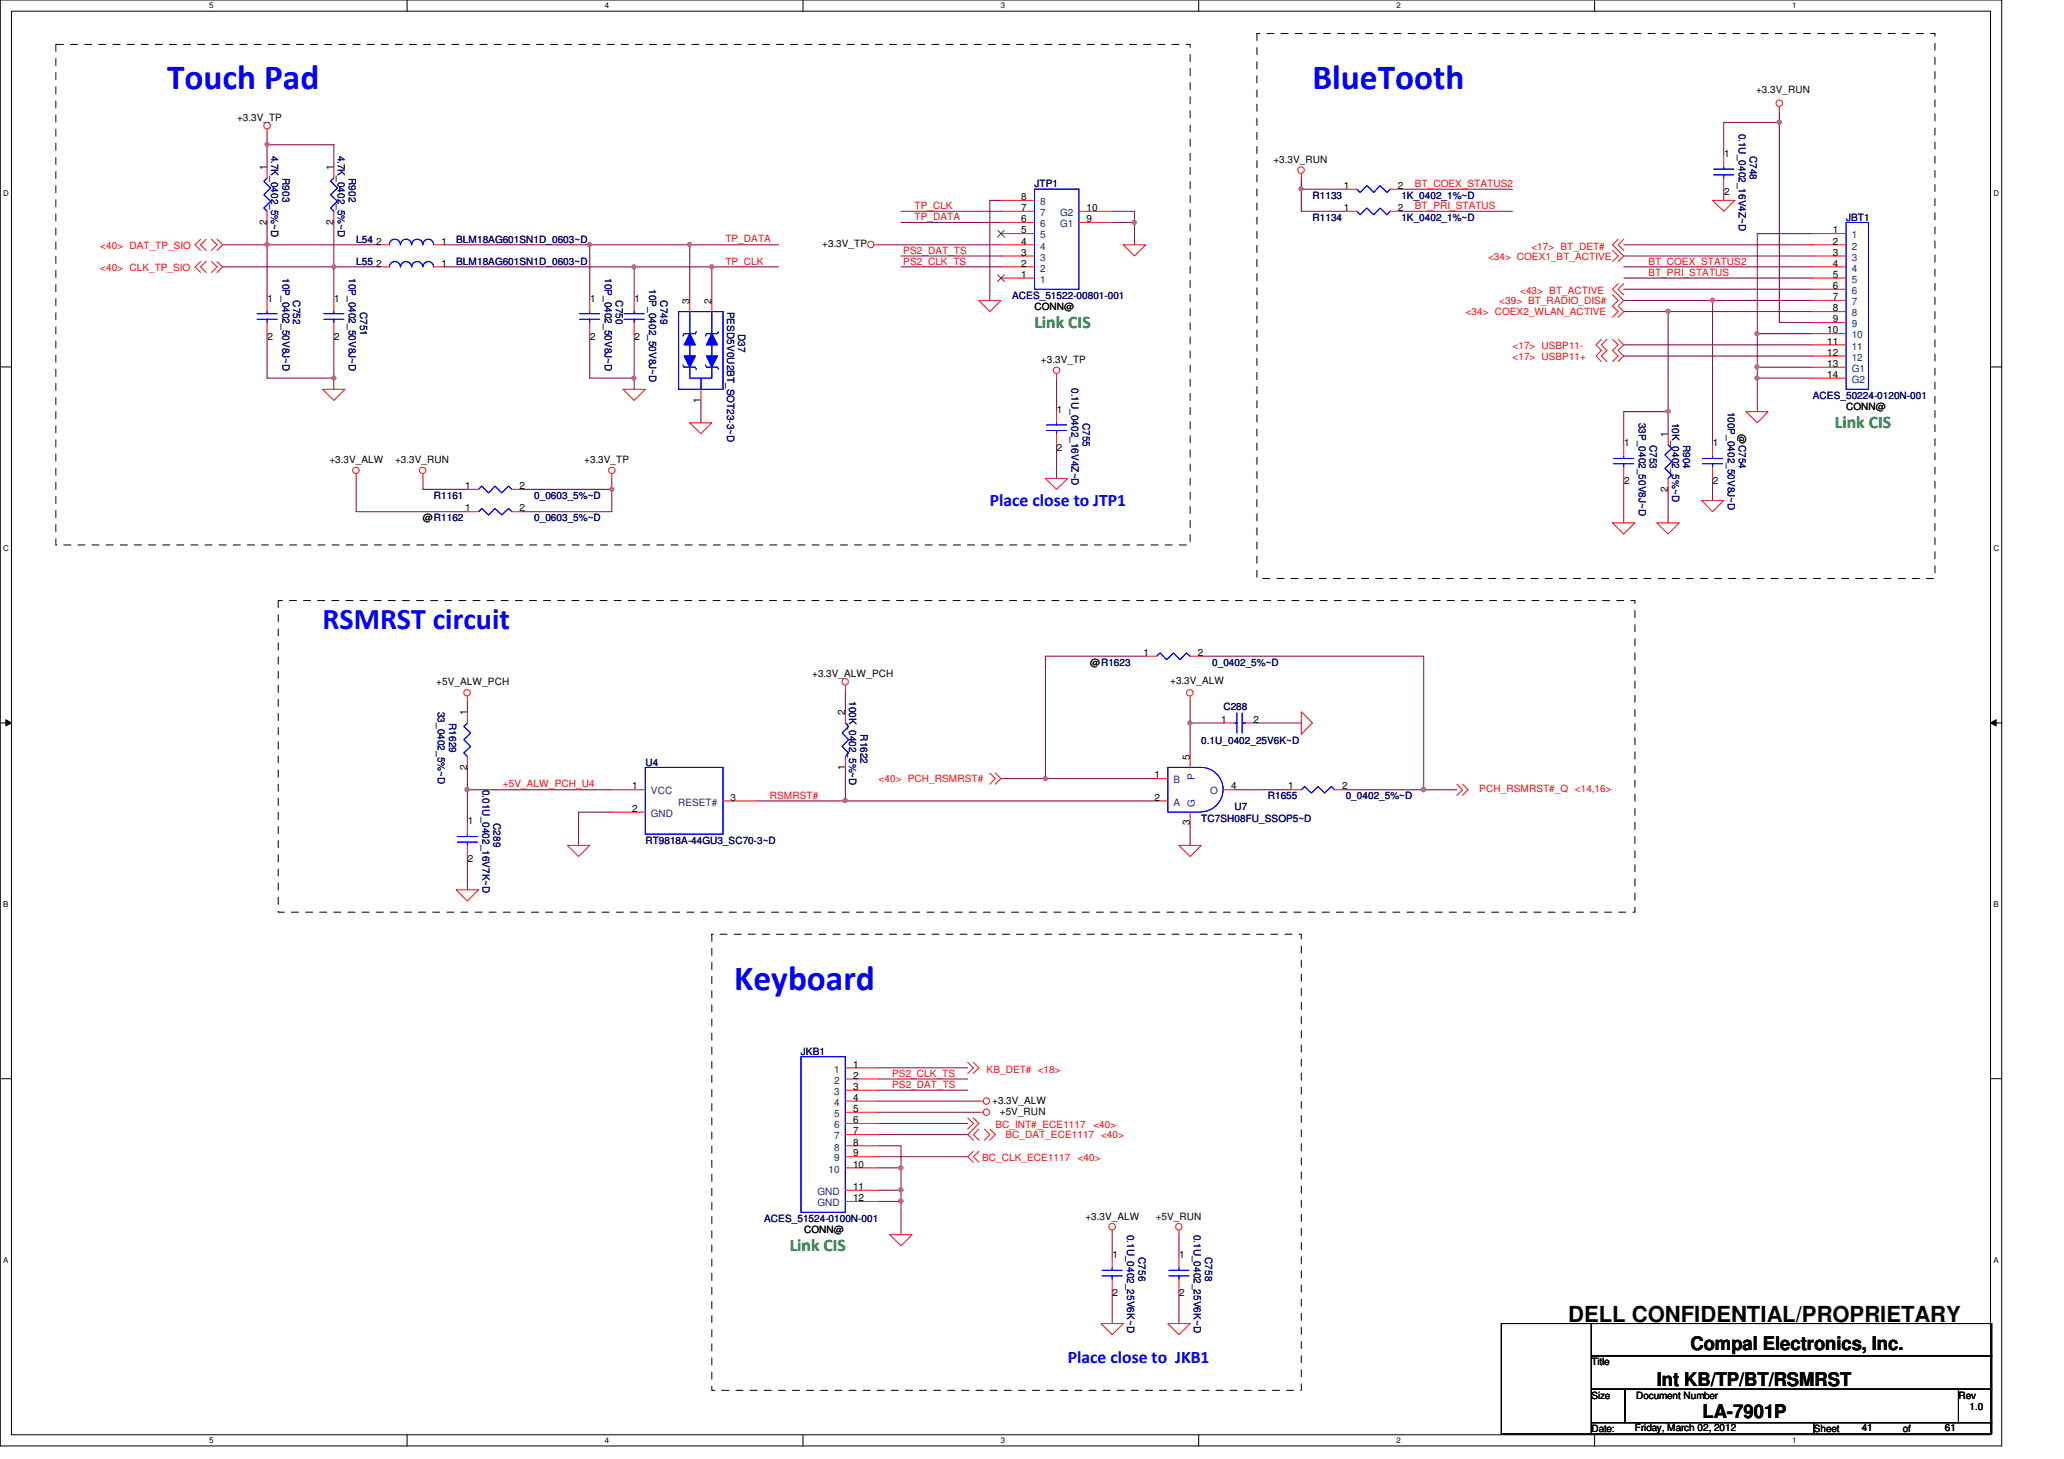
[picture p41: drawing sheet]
<svg xmlns="http://www.w3.org/2000/svg" width="297mm" height="210mm" viewBox="0 0 297 210" stroke-linecap="round" stroke-linejoin="round" font-family="sans-serif">
<defs><g id="words">
<g font-size="5.1" fill="#00f">
<text x="24" y="12.8">Touch Pad</text>
<text x="188.9" y="12.8">BlueTooth</text>
<text x="105.7" y="142.5">Keyboard</text>
</g>
<text font-size="4.3" fill="#00f" x="46.4" y="90.5">RSMRST circuit</text>
<text font-size="3.2" x="225.7" y="190.2">DELL CONFIDENTIAL/PROPRIETARY</text>
<g font-size="2.7">
<text x="243.3" y="194.3">Compal Electronics, Inc.</text>
<text x="238.5" y="199.4">Int KB/TP/BT/RSMRST</text>
<text x="245" y="204">LA-7901P</text>
</g>
<g font-size="2.5" fill="#008000">
<text x="148.9" y="47.2">Link CIS</text>
<text x="264.1" y="61.6">Link CIS</text>
<text x="113.7" y="180">Link CIS</text>
</g>
<g font-size="2.5" fill="#00f">
<text x="142.4" y="72.8">Place close to JTP1</text>
<text x="153.7" y="196">Place close to JKB1</text>
</g>
<g font-size="1.4">
<text x="34.1" y="17.4">+3.3V_TP</text>
<text x="252.7" y="13.4">+3.3V_RUN</text>
<text x="183.3" y="23.5">+3.3V_RUN</text>
<text x="248.1" y="22.6">1</text>
<text x="38.4" y="24.5" transform="rotate(-90 38.4 24.5)">1</text>
<text x="48" y="24.5" transform="rotate(-90 48 24.5)">1</text>
<text x="147" y="28.8">8</text>
<text x="193.4" y="27.2">1</text>
<text x="201.2" y="27.2">2</text>
<text x="248.1" y="28.1">2</text>
<text x="38.4" y="32.3" transform="rotate(-90 38.4 32.3)">2</text>
<text x="48" y="32.3" transform="rotate(-90 48 32.3)">2</text>
<text x="54.1" y="35.2">2</text>
<text x="63.5" y="35.2">1</text>
<text x="118.3" y="35.6">+3.3V_TP</text>
<text x="147" y="35.2">4</text>
<text x="147" y="33.6">5</text>
<text x="147" y="32">6</text>
<text x="147" y="30.4">7</text>
<text x="156.4" y="32">9</text>
<text x="156.4" y="30.4">10</text>
<text x="193.4" y="30.4">1</text>
<text x="201.2" y="30.4">2</text>
<text x="263.8" y="33.6">1</text>
<text x="263.8" y="35.2">2</text>
<text x="54.1" y="38.4">2</text>
<text x="63.5" y="38.4">1</text>
<text x="147" y="40">1</text>
<text x="147" y="38.4">2</text>
<text x="147" y="36.8">3</text>
<text x="263.8" y="36.8">3</text>
<text x="263.8" y="38.4">4</text>
<text x="263.8" y="40">5</text>
<text x="263.8" y="41.6">6</text>
<text x="38.5" y="43.4">1</text>
<text x="48.1" y="43.4">1</text>
<text x="84.9" y="43.4">1</text>
<text x="91.3" y="43.4">1</text>
<text x="99.2" y="43.7" transform="rotate(-90 99.2 43.7)">3</text>
<text x="102.4" y="43.7" transform="rotate(-90 102.4 43.7)">2</text>
<text x="148.9" y="44.6">CONN@</text>
<text x="263" y="48">10</text>
<text x="263.8" y="43.2">7</text>
<text x="263.8" y="44.8">8</text>
<text x="263.8" y="46.4">9</text>
<text x="38.5" y="48.9">2</text>
<text x="48.1" y="48.9">2</text>
<text x="84.9" y="48.9">2</text>
<text x="91.3" y="48.9">2</text>
<text x="149.8" y="52.2">+3.3V_TP</text>
<text x="263" y="49.6">11</text>
<text x="263" y="51.2">12</text>
<text x="263" y="52.8">13</text>
<text x="100.8" y="57.9" transform="rotate(-90 100.8 57.9)">1</text>
<text x="152.1" y="59.4">1</text>
<text x="263" y="54.4">14</text>
<text x="265.7" y="59">CONN@</text>
<text x="152.1" y="64.9">2</text>
<text x="233.7" y="64.2">1</text>
<text x="240" y="62.9" transform="rotate(-90 240 62.9)">1</text>
<text x="246.5" y="64.2">1</text>
<text x="250.2" y="62.4" transform="rotate(90 250.2 62.4)">@C754</text>
<text x="47.4" y="66.6">+3.3V_ALW</text>
<text x="56.9" y="66.6">+3.3V_RUN</text>
<text x="67" y="70.4">1</text>
<text x="74.8" y="70.4">2</text>
<text x="84.1" y="66.6">+3.3V_TP</text>
<text x="233.7" y="69.7">2</text>
<text x="240" y="70.7" transform="rotate(-90 240 70.7)">2</text>
<text x="246.5" y="69.7">2</text>
<text x="60.9" y="75">@R1162</text>
<text x="67" y="73.6">1</text>
<text x="74.8" y="73.6">2</text>
<text x="156.9" y="95.8">@R1623</text>
<text x="164.5" y="94.4">1</text>
<text x="172.4" y="94.4">2</text>
<text x="62.8" y="98.5">+5V_ALW_PCH</text>
<text x="116.9" y="97.4">+3.3V_ALW_PCH</text>
<text x="168.4" y="98.3">+3.3V_ALW</text>
<text x="67.2" y="102.9" transform="rotate(-90 67.2 102.9)">1</text>
<text x="121.6" y="102.9" transform="rotate(-90 121.6 102.9)">2</text>
<text x="175.8" y="104">1</text>
<text x="180.4" y="104">2</text>
<text x="67.2" y="110.7" transform="rotate(-90 67.2 110.7)">2</text>
<text x="91" y="113.6">1</text>
<text x="121.6" y="110.7" transform="rotate(-90 121.6 110.7)">1</text>
<text x="166.2" y="112">1</text>
<text x="171.2" y="109.3" transform="rotate(-90 171.2 109.3)">5</text>
<text x="177.2" y="113.6">4</text>
<text x="185.4" y="113.6">1</text>
<text x="193.2" y="113.6">2</text>
<text x="67.3" y="118.6">1</text>
<text x="91" y="116.8">2</text>
<text x="105.2" y="115.2">3</text>
<text x="166.2" y="115.2">2</text>
<text x="171.2" y="118.7" transform="rotate(-90 171.2 118.7)">3</text>
<text x="67.3" y="124.1">2</text>
<text x="122.8" y="153.6">1</text>
<text x="122.8" y="155.2">2</text>
<text x="122.8" y="156.8">3</text>
<text x="122.8" y="158.4">4</text>
<text x="122.8" y="160">5</text>
<text x="122.8" y="161.6">6</text>
<text x="142.8" y="158.8">+3.3V_ALW</text>
<text x="143.9" y="160.4">+5V_RUN</text>
<text x="122.8" y="163.2">7</text>
<text x="122.8" y="164.8">8</text>
<text x="122.8" y="166.4">9</text>
<text x="122.8" y="168">10</text>
<text x="122.8" y="171.2">11</text>
<text x="122.8" y="172.8">12</text>
<text x="115.7" y="177.4">CONN@</text>
<text x="156.2" y="175.5">+3.3V_ALW</text>
<text x="166.3" y="175.5">+5V_RUN</text>
<text x="160.1" y="181">1</text>
<text x="169.7" y="181">1</text>
<text x="160.1" y="186.5">2</text>
<text x="169.7" y="186.5">2</text>
<text x="229" y="196.4">Title</text>
<text x="229" y="201.2">Size</text>
<text x="235.5" y="201.2">Document Number</text>
<text x="281.9" y="201.2">Rev</text>
<text x="283.5" y="202.8">1.0</text>
<text x="229" y="206">Date:</text>
<text x="235.3" y="205.9">Friday, March 02, 2012</text>
<text x="261" y="206">Sheet</text>
<text x="267.9" y="205.9">41</text>
<text x="273.9" y="206">of</text>
<text x="279.9" y="205.9">61</text>
</g>
<g font-size="1.4" fill="#000080">
<text x="39" y="22.4" transform="rotate(90 39 22.4)">4.7K_0402_5%~D</text>
<text x="48.6" y="22.4" transform="rotate(90 48.6 22.4)">4.7K_0402_5%~D</text>
<text x="250.2" y="19.2" transform="rotate(90 250.2 19.2)">0.1U_0402_16V4Z~D</text>
<text x="251.8" y="22.4" transform="rotate(90 251.8 22.4)">C748</text>
<text x="40.6" y="25.6" transform="rotate(90 40.6 25.6)">R903</text>
<text x="50.2" y="25.6" transform="rotate(90 50.2 25.6)">R902</text>
<text x="148.9" y="27">JTP1</text>
<text x="188.9" y="28.6">R1133</text>
<text x="201.7" y="28.6">1K_0402_1%~D</text>
<text x="51.3" y="35">L54</text>
<text x="65.7" y="35">BLM18AG601SN1D_0603~D</text>
<text x="188.9" y="31.7">R1134</text>
<text x="201.7" y="31.7">1K_0402_1%~D</text>
<text x="265.7" y="31.7">JBT1</text>
<text x="40.6" y="40" transform="rotate(90 40.6 40)">10P_0402_50V8J~D</text>
<text x="50.2" y="40" transform="rotate(90 50.2 40)">10P_0402_50V8J~D</text>
<text x="51.3" y="38.2">L55</text>
<text x="65.7" y="38.2">BLM18AG601SN1D_0603~D</text>
<text x="87" y="40" transform="rotate(90 87 40)">10P_0402_50V8J~D</text>
<text x="93.4" y="41.6" transform="rotate(90 93.4 41.6)">10P_0402_50V8J~D</text>
<text x="42.2" y="43.2" transform="rotate(90 42.2 43.2)">C752</text>
<text x="51.8" y="44.8" transform="rotate(90 51.8 44.8)">C751</text>
<text x="88.6" y="43.2" transform="rotate(90 88.6 43.2)">C750</text>
<text x="95" y="43.2" transform="rotate(90 95 43.2)">C749</text>
<text x="104.6" y="44.8" transform="rotate(90 104.6 44.8)">PESD5V0U2BT_SOT23-3~D</text>
<text x="145.7" y="43">ACES_51522-00801-001</text>
<text x="106.2" y="48" transform="rotate(90 106.2 48)">D37</text>
<text x="154.2" y="55.8" transform="rotate(90 154.2 55.8)">0.1U_0402_16V4Z~D</text>
<text x="248.7" y="59.2" transform="rotate(90 248.7 59.2)">100P_0402_50V8J~D</text>
<text x="260.9" y="57.4">ACES_50224-0120N-001</text>
<text x="155.8" y="60.8" transform="rotate(90 155.8 60.8)">C755</text>
<text x="235.8" y="60.8" transform="rotate(90 235.8 60.8)">33P_0402_50V8J~D</text>
<text x="237.4" y="64" transform="rotate(90 237.4 64)">C753</text>
<text x="240.7" y="60.8" transform="rotate(90 240.7 60.8)">10K_0402_5%~D</text>
<text x="242.2" y="64" transform="rotate(90 242.2 64)">R904</text>
<text x="62.4" y="71.8">R1161</text>
<text x="76.9" y="71.8">0_0603_5%~D</text>
<text x="76.9" y="75">0_0603_5%~D</text>
<text x="174.5" y="95.8">0_0402_5%~D</text>
<text x="122.2" y="100.8" transform="rotate(90 122.2 100.8)">100K_0402_5%~D</text>
<text x="63" y="102.4" transform="rotate(90 63 102.4)">33_0402_5%~D</text>
<text x="64.6" y="104" transform="rotate(90 64.6 104)">R1629</text>
<text x="123.8" y="105.6" transform="rotate(90 123.8 105.6)">R1622</text>
<text x="172.9" y="107">0.1U_0402_25V6K~D</text>
<text x="176.1" y="102.2">C288</text>
<text x="69.4" y="113.6" transform="rotate(90 69.4 113.6)">0.01U_0402_16V7K~D</text>
<text x="92.9" y="110.2">U4</text>
<text x="71" y="118.4" transform="rotate(90 71 118.4)">C289</text>
<text x="172.9" y="118.2">TC7SH08FU_SSOP5~D</text>
<text x="177.7" y="116.6">U7</text>
<text x="182.5" y="115">R1655</text>
<text x="193.7" y="115">0_0402_5%~D</text>
<text x="92.9" y="121.4">RT9818A-44GU3_SC70-3~D</text>
<text x="115.3" y="151.8">JKB1</text>
<text x="110" y="175.8">ACES_51524-0100N-001</text>
<text x="162.2" y="177.6" transform="rotate(90 162.2 177.6)">0.1U_0402_25V6K~D</text>
<text x="171.8" y="177.6" transform="rotate(90 171.8 177.6)">0.1U_0402_25V6K~D</text>
<text x="163.8" y="180.8" transform="rotate(90 163.8 180.8)">C756</text>
<text x="173.4" y="180.8" transform="rotate(90 173.4 180.8)">C758</text>
</g>
<g font-size="1.4" fill="#004080">
<text x="149.7" y="29.5">8</text>
<text x="149.7" y="35.9">4</text>
<text x="149.7" y="34.3">5</text>
<text x="149.7" y="32.7">6</text>
<text x="149.7" y="31.1">7</text>
<text x="152.6" y="32.7">G1</text>
<text x="152.6" y="31.1">G2</text>
<text x="266.5" y="34.3">1</text>
<text x="266.5" y="35.9">2</text>
<text x="149.7" y="40.7">1</text>
<text x="149.7" y="39.1">2</text>
<text x="149.7" y="37.5">3</text>
<text x="266.5" y="37.5">3</text>
<text x="266.5" y="39.1">4</text>
<text x="266.5" y="40.7">5</text>
<text x="266.5" y="42.3">6</text>
<text x="266.5" y="43.9">7</text>
<text x="266.5" y="45.5">8</text>
<text x="266.5" y="47.1">9</text>
<text x="266.5" y="48.7">10</text>
<text x="266.5" y="50.3">11</text>
<text x="266.5" y="51.9">12</text>
<text x="266.5" y="53.5">G1</text>
<text x="266.5" y="55.1">G2</text>
<text x="168.9" y="112.7">B</text>
<text x="172" y="112.2" transform="rotate(-90 172 112.2)">P</text>
<text x="93.7" y="114.3">VCC</text>
<text x="93.7" y="117.5">GND</text>
<text x="97.6" y="115.9">RESET#</text>
<text x="168.9" y="115.9">A</text>
<text x="172" y="116" transform="rotate(-90 172 116)">G</text>
<text x="174.2" y="114.3">O</text>
<text x="120.1" y="154.3">1</text>
<text x="120.1" y="155.9">2</text>
<text x="120.1" y="157.5">3</text>
<text x="120.1" y="159.1">4</text>
<text x="120.1" y="160.7">5</text>
<text x="120.1" y="162.3">6</text>
<text x="120.1" y="163.9">7</text>
<text x="120.1" y="165.5">8</text>
<text x="120.1" y="167.1">9</text>
<text x="117.6" y="171.9">GND</text>
<text x="117.6" y="173.5">GND</text>
<text x="119.2" y="168.7">10</text>
</g>
<g font-size="1.4" fill="#f00">
<text x="203.6" y="26.9">BT_COEX_STATUS2</text>
<text x="14.4" y="35.8">&lt;40&gt; DAT_TP_SIO</text>
<text x="104.4" y="34.9">TP_DATA</text>
<text x="131.6" y="30.1">TP_CLK</text>
<text x="131.6" y="31.7">TP_DATA</text>
<text x="203.6" y="30.1">BT_PRI_STATUS</text>
<text x="220.4" y="35.9">&lt;17&gt; BT_DET#</text>
<text x="14.4" y="39">&lt;40&gt; CLK_TP_SIO</text>
<text x="104.4" y="38.1">TP_CLK</text>
<text x="130" y="38.1">PS2_CLK_TS</text>
<text x="130" y="36.5">PS2_DAT_TS</text>
<text x="214.2" y="37.4">&lt;34&gt; COEX1_BT_ACTIVE</text>
<text x="237.2" y="38.1">BT_COEX_STATUS2</text>
<text x="237.2" y="39.7">BT_PRI_STATUS</text>
<text x="210.9" y="45.4">&lt;34&gt; COEX2_WLAN_ACTIVE</text>
<text x="215.8" y="43.8">&lt;39&gt; BT_RADIO_DIS#</text>
<text x="218.8" y="42.3">&lt;43&gt; BT_ACTIVE</text>
<text x="217.7" y="51.8">&lt;17&gt; USBP11+</text>
<text x="217.7" y="50.2">&lt;17&gt; USBP11-</text>
<text x="72.4" y="113.3">+5V_ALW_PCH_U4</text>
<text x="126.4" y="112.4">&lt;40&gt; PCH_RSMRST#</text>
<text x="110.8" y="114.9">RSMRST#</text>
<text x="212.9" y="114">PCH_RSMRST#_Q &lt;14,16&gt;</text>
<text x="128.4" y="154.9">PS2_CLK_TS</text>
<text x="142" y="154.3">KB_DET# &lt;18&gt;</text>
<text x="128.4" y="156.5">PS2_DAT_TS</text>
<text x="141.3" y="167">BC_CLK_ECE1117</text>
<text x="143.3" y="162.3">BC_INT#_ECE1117</text>
<text x="144.7" y="163.8">BC_DAT_ECE1117 &lt;40&gt;</text>
<text x="155.1" y="167">&lt;40&gt;</text>
<text x="157.3" y="162.3">&lt;40&gt;</text>
</g>
<g font-size="1.1">
<text x="30.1" y="1.1">5</text>
<text x="87" y="1.1">4</text>
<text x="144" y="1.1">3</text>
<text x="201" y="1.1">2</text>
<text x="257.9" y="1.1">1</text>
<text x=".5" y="28.2">D</text>
<text x="286.9" y="28.2">D</text>
<text x=".5" y="79.3">C</text>
<text x="286.9" y="79.3">C</text>
<text x=".5" y="130.6">B</text>
<text x="286.9" y="130.6">B</text>
<text x=".5" y="181.7">A</text>
<text x="286.9" y="181.7">A</text>
<text x="30.1" y="207.6">5</text>
<text x="87" y="207.6">4</text>
<text x="144" y="207.6">3</text>
<text x="201" y="207.6">2</text>
<text x="257.9" y="207.6">1</text>
</g>
</g></defs>
<path d="M0 0h288.1v208h-288.1zM1.6 1.6h284.9v204.8h-284.9z" fill="none" stroke="#000" stroke-width=".14"/>
<g fill="#fff">
<path d="M30.1 .2h.6v1.2h-.6z"/>
<path d="M30.1 206.6h.6v1.2h-.6z"/>
</g>
<path d="M58.6 0v1.6M58.6 206.4v1.6" fill="none" stroke="#000" stroke-width=".14"/>
<g fill="#fff">
<path d="M87 .2h.6v1.2h-.6z"/>
<path d="M87 206.6h.6v1.2h-.6z"/>
</g>
<path d="M115.6 0v1.6M115.6 206.4v1.6" fill="none" stroke="#000" stroke-width=".14"/>
<g fill="#fff">
<path d="M144 .2h.6v1.2h-.6z"/>
<path d="M144 206.6h.6v1.2h-.6z"/>
</g>
<path d="M172.5 0v1.6M172.5 206.4v1.6" fill="none" stroke="#000" stroke-width=".14"/>
<g fill="#fff">
<path d="M201 .2h.5v1.2h-.5z"/>
<path d="M201 206.6h.5v1.2h-.5z"/>
</g>
<path d="M229.5 0v1.6M229.5 206.4v1.6" fill="none" stroke="#000" stroke-width=".14"/>
<g fill="#fff">
<path d="M257.9 .2h.6v1.2h-.6z"/>
<path d="M257.9 206.6h.6v1.2h-.6z"/>
<path d="M.5 27.2h.7v1.2h-.7z"/>
<path d="M286.9 27.2h.8v1.2h-.8z"/>
<path d="M.5 78.4h.7v1.1h-.7z"/>
<path d="M286.9 78.4h.8v1.1h-.8z"/>
</g>
<path d="M0 52.8h1.6M286.5 52.8h1.6" fill="none" stroke="#000" stroke-width=".14"/>
<g fill="#fff">
<path d="M.5 129.6h.7v1.2h-.7z"/>
<path d="M286.9 129.6h.7v1.2h-.7z"/>
</g>
<path d="M0 104h1.6M.8 103.5l.8 .5-.8 .4zM286.5 104h1.6M286.5 104l.8-.5v.9z" fill="none" stroke="#000" stroke-width=".14"/>
<path d="M.8 103.5l.8 .5-.8 .4zM286.5 104l.8-.5v.9z" fill="#000"/>
<g fill="#fff">
<path d="M.5 180.8h.7v1.1h-.7z"/>
<path d="M286.9 180.8h.7v1.1h-.7z"/>
</g>
<path d="M0 155.2h1.6M286.5 155.2h1.6" fill="none" stroke="#000" stroke-width=".14"/>
<path d="M48 38.4h6.4" fill="none" stroke="#800040" stroke-width=".14"/>
<circle cx="48" cy="38.4" r=".3" fill="#f0f"/>
<circle cx="48" cy="38.4" r=".3" fill="none" stroke="#f0f" stroke-width=".14"/>
<path d="M48 38.4v4.8M84.9 35.2v8" fill="none" stroke="#800040" stroke-width=".14"/>
<circle cx="84.8" cy="35.2" r=".3" fill="#f0f"/>
<circle cx="84.8" cy="35.2" r=".3" fill="none" stroke="#f0f" stroke-width=".14"/>
<path d="M64 35.2h20.9M91.3 38.4v4.8M48 54.4v1.6" fill="none" stroke="#800040" stroke-width=".14"/>
<circle cx="48" cy="54.4" r=".3" fill="#f0f"/>
<circle cx="48" cy="54.4" r=".3" fill="none" stroke="#f0f" stroke-width=".14"/>
<path d="M48 48v6.4M91.3 48v8M152.1 54.4v4.8M152.1 64v4.8" fill="none" stroke="#800040" stroke-width=".14"/>
<circle cx="91.2" cy="54.4" r=".3" fill="#f0f"/>
<circle cx="91.2" cy="54.4" r=".3" fill="none" stroke="#f0f" stroke-width=".14"/>
<path d="M54.4 35.2h-16v8M84.9 48v6.4" fill="none" stroke="#800040" stroke-width=".14"/>
<circle cx="38.4" cy="35.2" r=".3" fill="#f0f"/>
<circle cx="38.4" cy="35.2" r=".3" fill="none" stroke="#f0f" stroke-width=".14"/>
<path d="M256.1 17.6v28.8h4.8M233.7 35.2h27.2M252.9 54.4v4.8" fill="none" stroke="#800040" stroke-width=".14"/>
<circle cx="252.9" cy="54.4" r=".3" fill="#f0f"/>
<circle cx="252.9" cy="54.4" r=".3" fill="none" stroke="#f0f" stroke-width=".14"/>
<path d="M233.7 36.8h27.2M260.9 33.6h-8v14.4h8M233.7 49.6h27.2M233.7 51.2h27.2M233.7 43.2h12.8M246.5 43.2h14.4M246.5 43.2v20.8M246.5 68.8v3.2" fill="none" stroke="#800040" stroke-width=".14"/>
<circle cx="246.5" cy="43.2" r=".3" fill="#f0f"/>
<circle cx="246.5" cy="43.2" r=".3" fill="none" stroke="#f0f" stroke-width=".14"/>
<path d="M240.1 59.2v3.2M233.7 68.8v6.4M240.1 70.4v4.8" fill="none" stroke="#800040" stroke-width=".14"/>
<circle cx="240.1" cy="59.2" r=".3" fill="#f0f"/>
<circle cx="240.1" cy="59.2" r=".3" fill="none" stroke="#f0f" stroke-width=".14"/>
<path d="M240.1 44.8h20.8" fill="none" stroke="#800040" stroke-width=".14"/>
<circle cx="240.1" cy="44.8" r=".3" fill="#f0f"/>
<circle cx="240.1" cy="44.8" r=".3" fill="none" stroke="#f0f" stroke-width=".14"/>
<path d="M233.7 44.8h6.4v14.4h-6.4v4.8M252.9 48v4.8h8" fill="none" stroke="#800040" stroke-width=".14"/>
<circle cx="252.9" cy="48" r=".3" fill="#f0f"/>
<circle cx="252.9" cy="48" r=".3" fill="none" stroke="#f0f" stroke-width=".14"/>
<path d="M252.9 52.8v1.6h8" fill="none" stroke="#800040" stroke-width=".14"/>
<circle cx="252.9" cy="52.8" r=".3" fill="#f0f"/>
<circle cx="252.9" cy="52.8" r=".3" fill="none" stroke="#f0f" stroke-width=".14"/>
<path d="M38.4 20.8h9.6M38.4 32v3.2h-6.4M48 32v6.4h-16" fill="none" stroke="#800040" stroke-width=".14"/>
<circle cx="38.4" cy="20.8" r=".3" fill="#f0f"/>
<circle cx="38.4" cy="20.8" r=".3" fill="none" stroke="#f0f" stroke-width=".14"/>
<path d="M38.4 19.2v4.8M48 20.8v3.2M64 38.4h27.3M233.7 38.4h27.2M233.7 41.6h27.2M233.7 40h27.2M126.4 158.4h14.5M126.4 156.8h12.9M126.4 155.2h12.9M126.4 161.6h12.9M126.4 163.2h12.9M129.7 172.8v4.8" fill="none" stroke="#800040" stroke-width=".14"/>
<circle cx="129.6" cy="172.8" r=".31" fill="#f0f"/>
<circle cx="129.6" cy="172.8" r=".31" fill="none" stroke="#f0f" stroke-width=".14"/>
<path d="M51.3 73.6h16M60.9 70.4h6.4M75.3 70.4h12.7M88 68.8v1.6M88 70.4v3.2h-12.7M126.4 153.6h12.9M126.4 160h14.5M126.4 166.4h12.9M126.4 164.8h3.3M126.4 172.8h3.3" fill="none" stroke="#800040" stroke-width=".14"/>
<circle cx="88.1" cy="70.4" r=".3" fill="#f0f"/>
<circle cx="88.1" cy="70.4" r=".3" fill="none" stroke="#f0f" stroke-width=".14"/>
<path d="M126.4 35.2h17.7M129.7 30.4h14.4M129.7 32h14.4M129.7 38.4h14.4M129.7 36.8h14.4M144.1 28.8h-1.7v14.4M129.7 171.2v1.6" fill="none" stroke="#800040" stroke-width=".14"/>
<circle cx="129.6" cy="171.2" r=".31" fill="#f0f"/>
<circle cx="129.6" cy="171.2" r=".31" fill="none" stroke="#f0f" stroke-width=".14"/>
<path d="M187.3 27.2v3.2M201.7 30.4h16M38.4 48v6.4M126.4 171.2h3.3" fill="none" stroke="#800040" stroke-width=".14"/>
<circle cx="187.2" cy="27.2" r=".3" fill="#f0f"/>
<circle cx="187.2" cy="27.2" r=".3" fill="none" stroke="#f0f" stroke-width=".14"/>
<path d="M163.3 30.4v4.8M187.3 27.2h6.4M187.3 30.4h6.4M201.7 27.2h16M100.9 57.6v3.2M51.3 68.8v4.8M60.9 68.8v1.6M160.1 177.6v3.2M169.7 177.6v3.2M160.1 185.6v4.8M169.7 185.6v4.8" fill="none" stroke="#800040" stroke-width=".14"/>
<circle cx="163.2" cy="32" r=".3" fill="#f0f"/>
<circle cx="163.2" cy="32" r=".3" fill="none" stroke="#f0f" stroke-width=".14"/>
<path d="M160.1 30.4h3.2M160.1 32h3.2M129.7 168v3.2" fill="none" stroke="#800040" stroke-width=".14"/>
<circle cx="129.6" cy="168" r=".31" fill="#f0f"/>
<circle cx="129.6" cy="168" r=".31" fill="none" stroke="#f0f" stroke-width=".14"/>
<path d="M99.3 35.2h12.8M38.4 54.4h9.6M84.9 54.4h6.4M129.7 164.8v3.2h-3.3" fill="none" stroke="#800040" stroke-width=".14"/>
<circle cx="99.2" cy="35.2" r=".3" fill="#f0f"/>
<circle cx="99.2" cy="35.2" r=".3" fill="none" stroke="#f0f" stroke-width=".14"/>
<path d="M102.4 38.4h9.7" fill="none" stroke="#800040" stroke-width=".14"/>
<circle cx="102.4" cy="38.4" r=".3" fill="#f0f"/>
<circle cx="102.4" cy="38.4" r=".3" fill="none" stroke="#f0f" stroke-width=".14"/>
<path d="M91.3 38.4h11.1v4.8" fill="none" stroke="#800040" stroke-width=".14"/>
<circle cx="91.2" cy="38.4" r=".3" fill="#f0f"/>
<circle cx="91.2" cy="38.4" r=".3" fill="none" stroke="#f0f" stroke-width=".14"/>
<path d="M256.1 17.6h-8v4.8M84.9 35.2h14.4v8M187.3 25.6v1.6M248.1 27.2v1.6" fill="none" stroke="#800040" stroke-width=".14"/>
<circle cx="256.1" cy="17.6" r=".31" fill="#f0f"/>
<circle cx="256.1" cy="17.6" r=".31" fill="none" stroke="#f0f" stroke-width=".14"/>
<path d="M256.1 16v1.6M67.3 113.6h20.7M204.9 113.6h4.8" fill="none" stroke="#800040" stroke-width=".14"/>
<circle cx="67.2" cy="113.6" r=".31" fill="#f0f"/>
<circle cx="67.2" cy="113.6" r=".31" fill="none" stroke="#f0f" stroke-width=".14"/>
<path d="M150.4 94.4h14.5M67.3 113.6v4.8M150.4 112h16.1M67.3 123.2v4.8" fill="none" stroke="#800040" stroke-width=".14"/>
<circle cx="150.4" cy="112" r=".3" fill="#f0f"/>
<circle cx="150.4" cy="112" r=".3" fill="none" stroke="#f0f" stroke-width=".14"/>
<path d="M121.7 115.2h44.8" fill="none" stroke="#800040" stroke-width=".14"/>
<circle cx="121.6" cy="115.2" r=".31" fill="#f0f"/>
<circle cx="121.6" cy="115.2" r=".31" fill="none" stroke="#f0f" stroke-width=".14"/>
<path d="M171.3 104v4.8" fill="none" stroke="#800040" stroke-width=".14"/>
<circle cx="171.2" cy="104" r=".3" fill="#f0f"/>
<circle cx="171.2" cy="104" r=".3" fill="none" stroke="#f0f" stroke-width=".14"/>
<path d="M121.7 99.2v3.2M150.4 94.4v17.6h-6.3M172.9 94.4h32v19.2M83.3 116.8v4.8M121.7 110.4v4.8h-12.8M171.3 118.4v3.2M171.3 100.8v3.2h4.8M177.7 113.6h8M180.9 104h6.4" fill="none" stroke="#800040" stroke-width=".14"/>
<circle cx="204.8" cy="113.6" r=".31" fill="#f0f"/>
<circle cx="204.8" cy="113.6" r=".31" fill="none" stroke="#f0f" stroke-width=".14"/>
<path d="M67.3 110.4v3.2M67.3 100.8v1.6M83.3 116.8h4.7M193.7 113.6h11.2" fill="none" stroke="#800040" stroke-width=".14"/>
<g fill="none" stroke="#f00" stroke-width=".14">
<path d="M38.4 18.6v.6M256.1 15.4v.6M28.9 37.6l-.8 .8 .8 .8M28.9 34.4l-.8 .8 .8 .8M29.7 37.6l-.8 .8 .8 .8M29.7 34.4l-.8 .8 .8 .8M30.4 37.6l.8 .8-.8 .8M30.4 34.4l.8 .8-.8 .8M31.2 37.6l.8 .8-.8 .8M31.2 34.4l.8 .8-.8 .8M125.8 35.2h.6M161.7 35.2h3.2l-1.6 1.6z"/>
<path d="M187.3 25v.6M232.1 36l.8 .8-.8 .8M232.9 34.4l-.8 .8 1.6 1.6-.8 .8M233.7 34.4l-.8 .8 .8 .8M246.5 28.8h3.2l-1.6 1.6zM248.1 22.4v1.6M248.1 25.6v1.6M38.4 43.2v1.6M38.4 46.4v1.6M46.4 56h3.3l-1.7 1.6zM48 43.2v1.6M48 46.4v1.6"/>
<path d="M89.7 56h3.2l-1.6 1.6zM140.9 43.2h3.2l-1.7 1.6zM152.1 53.8v.6M152.1 59.2v1.6M230.5 48.8l-.8 .8 .8 .8-.8 .8 .8 .8M231.3 48.8l-.8 .8 .8 .8-.8 .8 .8 .8M232.1 42.4l.8 .8-.8 .8 .8 .8-.8 .8M232.1 48.8l.8 .8-.8 .8 .8 .8-.8 .8M232.9 48.8l.8 .8-.8 .8 .8 .8-.8 .8M232.9 40.8l-.8 .8 1.6 1.6-.8 .8 .8 .8-.8 .8M233.7 40.8l-.8 .8 .8 .8M251.3 59.2h3.2l-1.6 1.6z"/>
<path d="M51.3 68.2v.6M60.9 68.2v.6M67.3 73.6h1.6M67.3 70.4h1.6M73.7 73.6h1.6M73.7 70.4h1.6M88 68.2v.6M99.3 60.8h3.1l-1.5 1.6zM150.4 68.8h3.3l-1.6 1.6zM152.1 62.4v1.6M232.1 75.2h3.2l-1.6 1.6zM233.7 64v1.6"/>
<path d="M233.7 67.2v1.6M238.5 75.2h3.2l-1.6 1.6zM244.9 72h3.2l-1.6 1.6zM121.7 98.6v.6M67.3 100.2v.6M67.3 118.4v1.6M121.7 102.4v1.6M121.7 108.8v1.6M142.4 111.2l.9 .8-.9 .8M143.3 111.2l.8 .8-.8 .8M166.5 112h1.6M166.5 115.2h1.6"/>
<path d="M171.3 100.2v.6M171.3 108.8v1.6M171.3 116.8v1.6M176.1 104h1.6M176.1 113.6h1.6M179.3 104h1.6M185.7 113.6h1.6M187.3 102.4l1.6 1.6-1.6 1.6zM192.1 113.6h1.6M209.7 112.8l.8 .8-.8 .8M210.5 112.8l.8 .8-.8 .8M65.7 128h3.2l-1.6 1.6z"/>
<path d="M67.3 121.6v1.6M81.7 121.6h3.2l-1.6 1.6zM169.7 121.6h3.2l-1.6 1.6zM121.7 153.6h4.7M121.7 155.2h4.7M121.7 156.8h4.7M121.7 158.4h4.7M139.3 152.8l.8 .8-.8 .8M140.1 152.8l.8 .8-.8 .8M140.9 158.4h.6M121.7 160h4.7M121.7 161.6h4.7"/>
<path d="M121.7 163.2h4.7M121.7 164.8h4.7M121.7 166.4h4.7M121.7 168h4.7M121.7 171.2h4.7M121.7 172.8h4.7M128.1 177.6h3.2l-1.6 1.6zM139.3 160.8l.8 .8-.8 .8M140.1 160.8l.8 .8-1.6 1.6 .8 .8M140.1 165.7l-.8 .7 .8 .8M140.9 160h.6M140.9 162.4l-.8 .8 .8 .8"/>
<path d="M140.9 165.7l-.8 .7 .8 .8M141.7 162.4l.7 .8-.7 .8M142.4 162.4l.9 .8-.9 .8M160.1 177v.6M169.7 177v.6M158.4 190.4h3.3l-1.6 1.6zM168.1 190.4h3.2l-1.6 1.6zM169.7 180.8v1.6M169.7 184v1.6"/>
<circle cx="38.4" cy="18.1" r=".47"/>
<circle cx="256.1" cy="14.9" r=".47"/>
<circle cx="125.3" cy="35.2" r=".46"/>
<circle cx="187.2" cy="24.5" r=".47"/>
<circle cx="152.1" cy="53.3" r=".46"/>
<circle cx="51.2" cy="67.7" r=".46"/>
<circle cx="60.8" cy="67.7" r=".46"/>
<circle cx="88.1" cy="67.7" r=".46"/>
<circle cx="67.2" cy="99.7" r=".46"/>
<circle cx="121.6" cy="98.1" r=".46"/>
<circle cx="171.2" cy="99.7" r=".46"/>
<circle cx="141.9" cy="158.4" r=".46"/>
<circle cx="141.9" cy="160" r=".46"/>
<circle cx="160.1" cy="176.5" r=".47"/>
<circle cx="169.6" cy="176.5" r=".46"/>
</g>
<path d="M216.1 190.4h12.9v15.9h-12.9zM229 190.4h57.6v4.7h-57.6zM229 195.1h57.6v4.8h-57.6zM229 199.9h4.8v4.8h-4.8zM233.8 199.9h48.1v4.8h-48.1zM281.9 199.9h4.7v4.8h-4.7zM229 204.7h32v1.6h-32zM261 204.7h25.6v1.6h-25.6z" fill="none" stroke="#000" stroke-width=".14"/>
<path d="M8 6.4h163.3v72h-163.3zM180.9 4.8h97.6v78.4h-97.6zM40 86.4h195.3v44.8h-195.3zM102.4 134.4h84.9v65.6h-84.9z" fill="none" stroke="#000" stroke-width=".14" stroke-dasharray="1 1 1 1 1 1 1 1"/>
<g fill="none" stroke="#00f" stroke-width=".14">
<path d="M246.6 25.1h2.9M246.6 24.3h2.9M248.1 24v.3M248.1 25.1v.5M37 45.9h2.9M37 45.1h2.9M38.4 44.8v.3M38.4 45.9v.5M46.6 45.9h2.9M46.6 45.1h2.9M48 44.8v.3M48 45.9v.5"/>
<path d="M68.9 73.6l.4-.4 1 .9 .9-.9 1 .9 1-.9 .5 .4M68.9 70.4l.4-.5 1 1 .9-1 1 1 1-1 .5 .5M150.6 61.9h2.9M150.6 61.1h2.9M152.1 60.8v.3M152.1 61.9v.5M232.2 66.7h2.9M232.2 66h2.9M233.7 65.6v.4M233.7 66.7v.5M121.7 104l.4 .5-.9 1 .9 .9-.9 1 .9 .9-.4 .5M172.9 116.8a3.2 3.2 0 0 0 3.1-3.2 3.2 3.2 0 0 0-3.1-3.2h-4.8v6.4h4.8"/>
<path d="M177.7 104h.3M178 102.6v2.9M178.8 102.6v2.9M178.8 104h.5M187.3 113.6l.4-.4 1 .9 1-.9 .9 .9 1-.9 .5 .4M65.8 121.2h2.9M65.8 120.4h2.9M67.3 120v.4M67.3 121.2v.4M115.3 152h6.4v22.4h-6.4zM168.2 183.6h2.9M168.2 182.8h2.9"/>
<path d="M169.7 182.4v.4M169.7 183.6v.4"/>
</g>
<path d="M102.4 48l.8 1.6h-1.5z" fill="#00f"/>
<path d="M97.7 56h6.4M97.7 46.4v6.4M97.7 44.8h6.4M99.3 46.4v1.6M100.9 54.4v1.6M102.4 48l.8 1.6h-1.5zM102.4 49.6v1.6M102.4 46.4v1.6M104.1 46.4v6.4" fill="none" stroke="#00f" stroke-width=".14"/>
<path d="M99.3 48l.8 1.6h-1.6z" fill="#00f"/>
<path d="M99.3 48l.8 1.6h-1.6zM99.3 49.6v1.6M100.2 47.7l-.1 .3h-1.6l-.2 .3M103.4 47.7l-.2 .3h-1.5l-.2 .3M104.1 52.8v1.6" fill="none" stroke="#00f" stroke-width=".14"/>
<path d="M98.5 51.2h1.6l-.8 1.6z" fill="#00f"/>
<path d="M98.5 51.2h1.6l-.8 1.6z" fill="none" stroke="#00f" stroke-width=".14"/>
<path d="M101.7 51.2h1.5l-.8 1.6z" fill="#00f"/>
<path d="M97.7 44.8v1.6M97.7 52.8v3.2M98.3 52.5l.2 .3h1.6l.1 .3M99.3 44.8v1.6M101.5 52.5l.2 .3h1.5l.2 .3M101.7 51.2h1.5l-.8 1.6zM102.4 52.8v1.6h-1.5h-1.6v-1.6M102.4 44.8v1.6M104.1 44.8v1.6M104.1 54.4v1.6" fill="none" stroke="#00f" stroke-width=".14"/>
<path d="M102.4 48l.8 1.6h-1.5z" fill="#00f"/>
<path d="M97.7 56h6.4M97.7 46.4v6.4M97.7 44.8h6.4M99.3 46.4v1.6M100.9 54.4v1.6M102.4 48l.8 1.6h-1.5zM102.4 49.6v1.6M102.4 46.4v1.6M104.1 46.4v6.4" fill="none" stroke="#00f" stroke-width=".14"/>
<path d="M99.3 48l.8 1.6h-1.6z" fill="#00f"/>
<path d="M99.3 48l.8 1.6h-1.6zM99.3 49.6v1.6M100.2 47.7l-.1 .3h-1.6l-.2 .3M103.4 47.7l-.2 .3h-1.5l-.2 .3M104.1 52.8v1.6" fill="none" stroke="#00f" stroke-width=".14"/>
<path d="M98.5 51.2h1.6l-.8 1.6z" fill="#00f"/>
<path d="M98.5 51.2h1.6l-.8 1.6z" fill="none" stroke="#00f" stroke-width=".14"/>
<path d="M101.7 51.2h1.5l-.8 1.6z" fill="#00f"/>
<g fill="none" stroke="#00f" stroke-width=".14">
<path d="M38.4 25.6l-.4 .5 .9 1-.9 .9 .9 1-.9 .9 .4 .5M48 25.6l-.4 .5 1 1-1 .9 1 1-1 .9 .4 .5M56 38.4a.78 .78 0 0 1 .8-.8 .78 .78 0 0 1 .8 .8M56 35.2a.78 .78 0 0 1 .8-.8 .78 .78 0 0 1 .8 .8M59.2 38.4a.78 .78 0 0 0-.8-.8 .78 .78 0 0 0-.7 .8M59.2 35.2a.78 .78 0 0 0-.8-.8 .78 .78 0 0 0-.7 .8M59.3 38.4a.78 .78 0 0 1 .7-.8 .78 .78 0 0 1 .8 .8M59.3 35.2a.78 .78 0 0 1 .7-.8 .78 .78 0 0 1 .8 .8M60.9 38.4a.76 .76 0 0 1 .7-.8 .76 .76 0 0 1 .8 .8M60.9 35.2a.76 .76 0 0 1 .7-.8 .76 .76 0 0 1 .8 .8M148.9 27.2h6.4v14.4h-6.4zM195.3 30.4l.4 .5 1-1 1 1 .9-1 1 1 .5-.5"/>
<path d="M195.3 27.2l.4 .5 1-1 1 1 .9-1 1 1 .5-.5M265.7 32h3.2v24h-3.2zM83.4 45.9h2.9M83.4 45.1h2.9M84.9 44.8v.3M84.9 45.9v.5M89.8 45.9h2.9M89.8 45.1h2.9M91.3 44.8v.3M91.3 45.9v.5M97.7 44.8v1.6M97.7 52.8v3.2"/>
<path d="M98.3 52.5l.2 .3h1.6l.1 .3M99.3 44.8v1.6M101.5 52.5l.2 .3h1.5l.2 .3M101.7 51.2h1.5l-.8 1.6zM102.4 52.8v1.6h-1.5h-1.6v-1.6M102.4 44.8v1.6M104.1 44.8v1.6M104.1 54.4v1.6M240.1 64l.5 .5-1 .9 1 1-1 1 1 .9-.5 .5M245 66.7h2.9M245 66h2.9M246.5 65.6v.4"/>
<path d="M246.5 66.7v.5M166.5 94.4l.5-.5 .9 1 1-1 .9 1 1-1 .5 .5M67.3 104l-.5 .5 .9 1-.9 .9 .9 1-.9 .9 .5 .5M92.9 110.4h11.2v9.6h-11.2zM158.6 183.6h2.9M158.6 182.8h2.9M160.1 182.4v.4M160.1 183.6v.4"/>
</g>
<g fill="none" stroke="#f00" stroke-width=".14">
<path d="M38.4 24v1.6M38.4 30.4v1.6M48 24v1.6M48 30.4v1.6M54.4 35.2h1.6M54.4 38.4h1.6M62.4 35.2h1.6M62.4 38.4h1.6M144.1 33.6h4.8M144.1 35.2h4.8M144.1 36.8h4.8M144.1 38.4h4.8"/>
<path d="M144.1 30.4h4.8M144.1 32h4.8M144.1 28.8h4.8M155.3 30.4h4.8M155.3 32h4.8M193.7 30.4h1.6M193.7 27.2h1.6M200.1 30.4h1.6M200.1 27.2h1.6M260.9 33.6h4.8M260.9 35.2h4.8M260.9 36.8h4.8"/>
<path d="M260.9 38.4h4.8M84.9 43.2v1.6M84.9 46.4v1.6M91.3 43.2v1.6M91.3 46.4v1.6M99.3 43.2v1.6M100.9 56v1.6M102.4 43.2v1.6M144.1 40h4.8M260.9 40h4.8M260.9 41.6h4.8M260.9 43.2h4.8"/>
<path d="M260.9 44.8h4.8M260.9 46.4h4.8M260.9 48h4.8M260.9 49.6h4.8M260.9 51.2h4.8M260.9 52.8h4.8M260.9 54.4h4.8M240.1 62.4v1.6M240.1 68.8v1.6M246.5 64v1.6M246.5 67.2v1.6M164.9 94.4h1.6"/>
<path d="M171.3 94.4h1.6M67.3 102.4v1.6M67.3 108.8v1.6M88 113.6h4.9M88 116.8h4.9M104.1 115.2h4.8M160.1 180.8v1.6M160.1 184v1.6"/>
</g>
<path d="M143.6 39.5l1 1M143.6 33.1l1 1M144.5 39.5l-1 1M144.5 33.1l-1 1" fill="none" stroke="#804000" stroke-width=".14"/>
<circle cx="48" cy="38.4" r=".3" fill="#f0f"/>
<circle cx="48" cy="38.4" r=".3" fill="none" stroke="#f0f" stroke-width=".14"/>
<circle cx="84.8" cy="35.2" r=".3" fill="#f0f"/>
<circle cx="84.8" cy="35.2" r=".3" fill="none" stroke="#f0f" stroke-width=".14"/>
<circle cx="48" cy="54.4" r=".3" fill="#f0f"/>
<circle cx="48" cy="54.4" r=".3" fill="none" stroke="#f0f" stroke-width=".14"/>
<circle cx="91.2" cy="54.4" r=".3" fill="#f0f"/>
<circle cx="91.2" cy="54.4" r=".3" fill="none" stroke="#f0f" stroke-width=".14"/>
<circle cx="38.4" cy="35.2" r=".3" fill="#f0f"/>
<circle cx="38.4" cy="35.2" r=".3" fill="none" stroke="#f0f" stroke-width=".14"/>
<circle cx="252.9" cy="54.4" r=".3" fill="#f0f"/>
<circle cx="252.9" cy="54.4" r=".3" fill="none" stroke="#f0f" stroke-width=".14"/>
<circle cx="246.5" cy="43.2" r=".3" fill="#f0f"/>
<circle cx="246.5" cy="43.2" r=".3" fill="none" stroke="#f0f" stroke-width=".14"/>
<circle cx="240.1" cy="59.2" r=".3" fill="#f0f"/>
<circle cx="240.1" cy="59.2" r=".3" fill="none" stroke="#f0f" stroke-width=".14"/>
<circle cx="240.1" cy="44.8" r=".3" fill="#f0f"/>
<circle cx="240.1" cy="44.8" r=".3" fill="none" stroke="#f0f" stroke-width=".14"/>
<circle cx="252.9" cy="48" r=".3" fill="#f0f"/>
<circle cx="252.9" cy="48" r=".3" fill="none" stroke="#f0f" stroke-width=".14"/>
<circle cx="252.9" cy="52.8" r=".3" fill="#f0f"/>
<circle cx="252.9" cy="52.8" r=".3" fill="none" stroke="#f0f" stroke-width=".14"/>
<circle cx="38.4" cy="20.8" r=".3" fill="#f0f"/>
<circle cx="38.4" cy="20.8" r=".3" fill="none" stroke="#f0f" stroke-width=".14"/>
<circle cx="129.6" cy="172.8" r=".31" fill="#f0f"/>
<circle cx="129.6" cy="172.8" r=".31" fill="none" stroke="#f0f" stroke-width=".14"/>
<circle cx="88.1" cy="70.4" r=".3" fill="#f0f"/>
<circle cx="88.1" cy="70.4" r=".3" fill="none" stroke="#f0f" stroke-width=".14"/>
<circle cx="129.6" cy="171.2" r=".31" fill="#f0f"/>
<circle cx="129.6" cy="171.2" r=".31" fill="none" stroke="#f0f" stroke-width=".14"/>
<circle cx="187.2" cy="27.2" r=".3" fill="#f0f"/>
<circle cx="187.2" cy="27.2" r=".3" fill="none" stroke="#f0f" stroke-width=".14"/>
<circle cx="163.2" cy="32" r=".3" fill="#f0f"/>
<circle cx="163.2" cy="32" r=".3" fill="none" stroke="#f0f" stroke-width=".14"/>
<circle cx="129.6" cy="168" r=".31" fill="#f0f"/>
<circle cx="129.6" cy="168" r=".31" fill="none" stroke="#f0f" stroke-width=".14"/>
<circle cx="99.2" cy="35.2" r=".3" fill="#f0f"/>
<circle cx="99.2" cy="35.2" r=".3" fill="none" stroke="#f0f" stroke-width=".14"/>
<circle cx="102.4" cy="38.4" r=".3" fill="#f0f"/>
<circle cx="102.4" cy="38.4" r=".3" fill="none" stroke="#f0f" stroke-width=".14"/>
<circle cx="91.2" cy="38.4" r=".3" fill="#f0f"/>
<circle cx="91.2" cy="38.4" r=".3" fill="none" stroke="#f0f" stroke-width=".14"/>
<circle cx="256.1" cy="17.6" r=".31" fill="#f0f"/>
<circle cx="256.1" cy="17.6" r=".31" fill="none" stroke="#f0f" stroke-width=".14"/>
<circle cx="67.2" cy="113.6" r=".31" fill="#f0f"/>
<circle cx="67.2" cy="113.6" r=".31" fill="none" stroke="#f0f" stroke-width=".14"/>
<circle cx="150.4" cy="112" r=".3" fill="#f0f"/>
<circle cx="150.4" cy="112" r=".3" fill="none" stroke="#f0f" stroke-width=".14"/>
<circle cx="121.6" cy="115.2" r=".31" fill="#f0f"/>
<circle cx="121.6" cy="115.2" r=".31" fill="none" stroke="#f0f" stroke-width=".14"/>
<circle cx="171.2" cy="104" r=".3" fill="#f0f"/>
<circle cx="171.2" cy="104" r=".3" fill="none" stroke="#f0f" stroke-width=".14"/>
<circle cx="204.8" cy="113.6" r=".31" fill="#f0f"/>
<circle cx="204.8" cy="113.6" r=".31" fill="none" stroke="#f0f" stroke-width=".14"/>
<use href="#words"/>
</svg>
